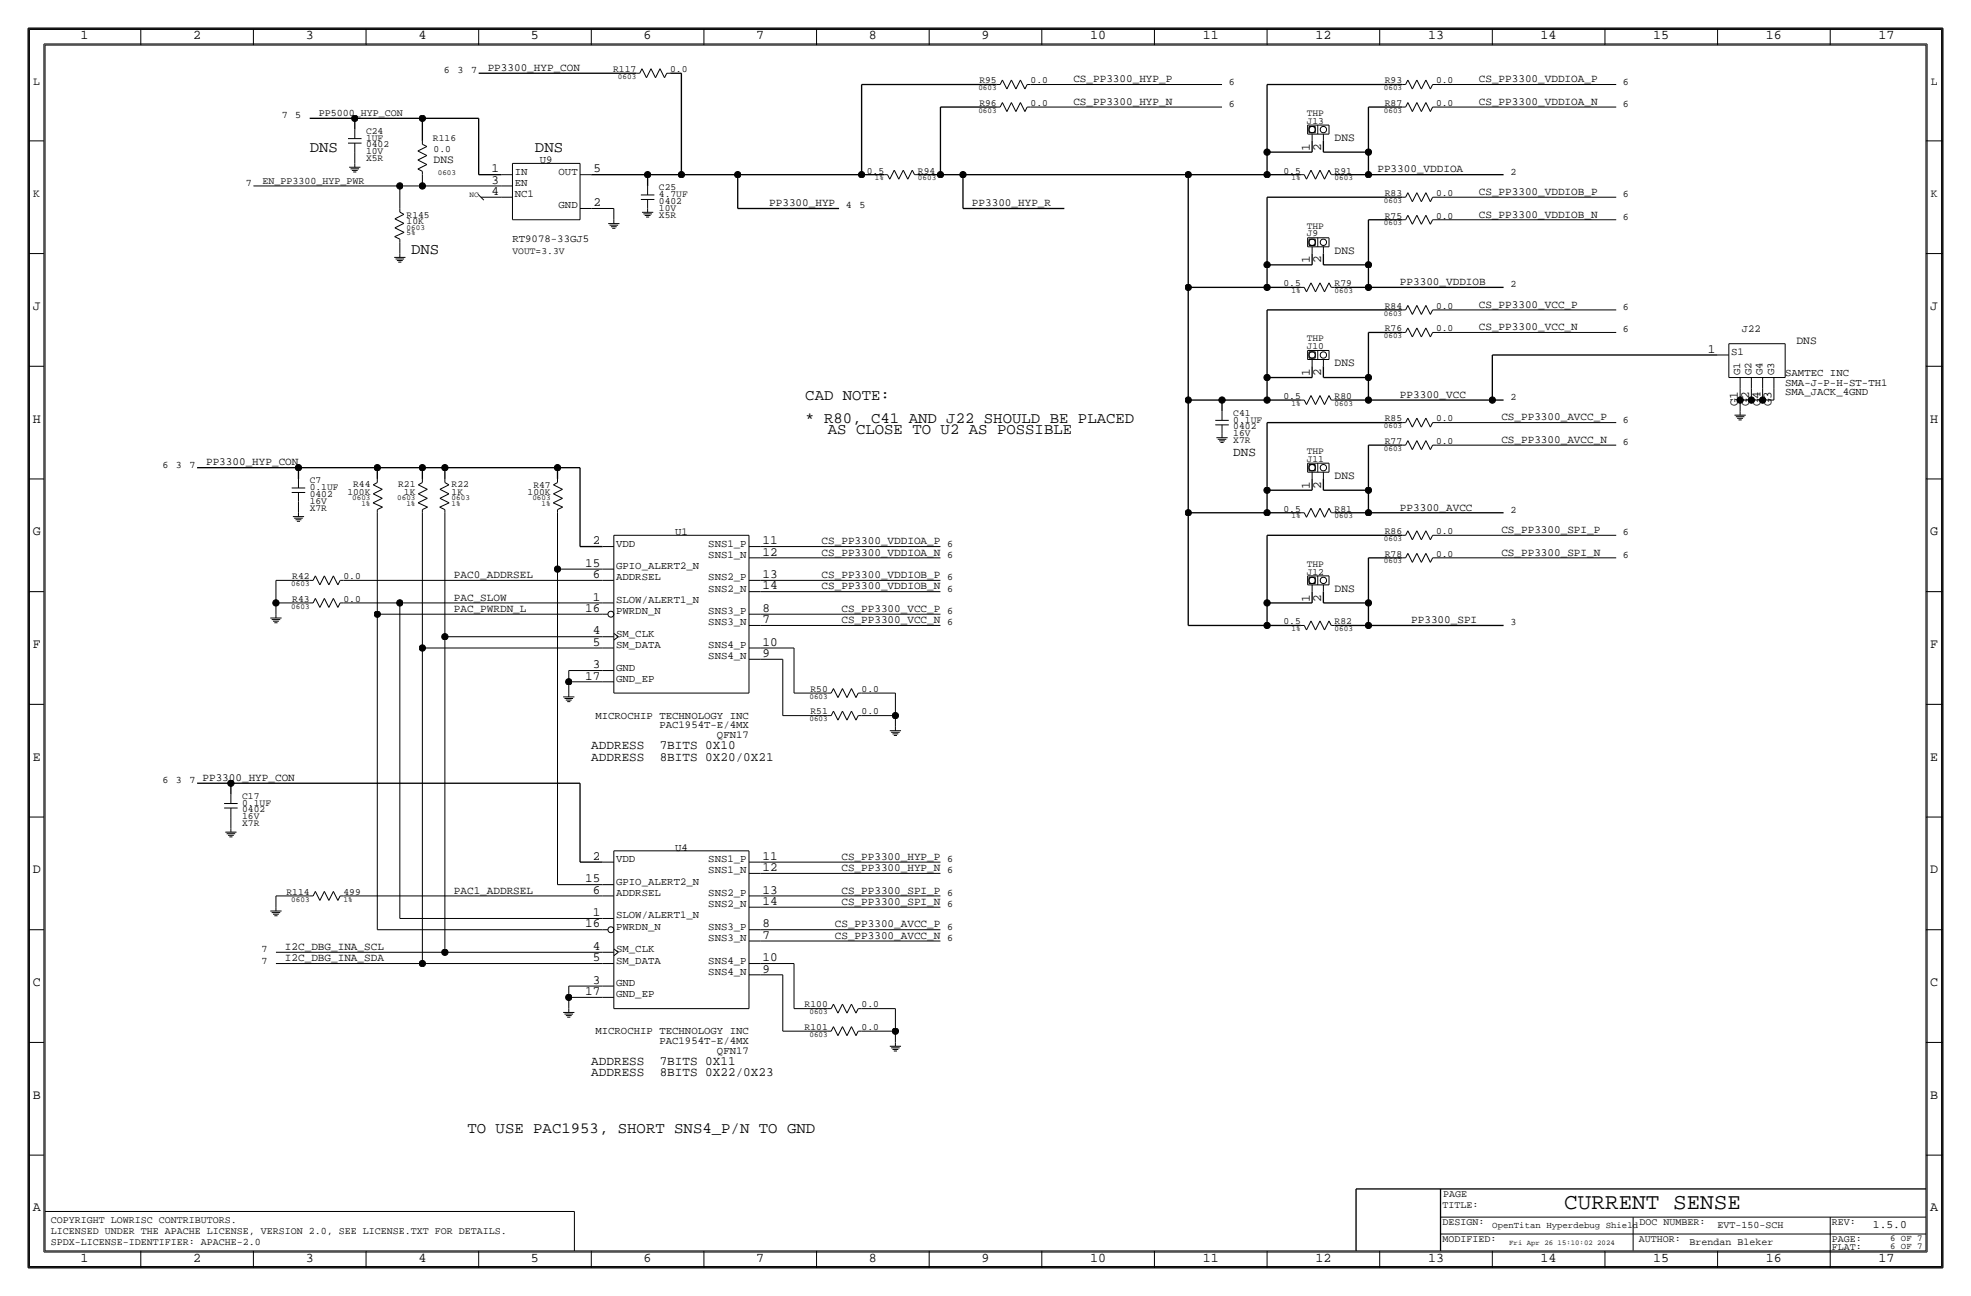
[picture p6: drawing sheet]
<svg xmlns="http://www.w3.org/2000/svg" width="444mm" height="292mm" viewBox="0 0 444 292" stroke-linecap="round" stroke-linejoin="round" font-family="sans-serif">
<defs><g id="words">
<text font-size="5.1" x="352.8" y="272.5">CURRENT SENSE</text>
<g font-size="3.5">
<text x="69.8" y="34.3">DNS</text>
<text x="120.6" y="34.3">DNS</text>
<text x="92.7" y="57.1">DNS</text>
<text x="181.6" y="95.2">* R80, C41 AND J22 SHOULD BE PLACED</text>
<text x="181.6" y="90.2">CAD NOTE:</text>
<text x="186.7" y="97.8">AS CLOSE TO U2 AS POSSIBLE</text>
<text x="105.4" y="255.3">TO USE PAC1953, SHORT SNS4_P/N TO GND</text>
</g>
<g font-size="3">
<text x="18.1" y="8.9">1</text>
<text x="43.5" y="8.9">2</text>
<text x="68.9" y="8.9">3</text>
<text x="94.3" y="8.9">4</text>
<text x="119.7" y="8.9">5</text>
<text x="145.1" y="8.9">6</text>
<text x="170.5" y="8.9">7</text>
<text x="195.9" y="8.9">8</text>
<text x="221.3" y="8.9">9</text>
<text x="245.8" y="8.9">10</text>
<text x="271.2" y="8.9">11</text>
<text x="296.6" y="8.9">12</text>
<text x="322" y="8.9">13</text>
<text x="347.4" y="8.9">14</text>
<text x="372.8" y="8.9">15</text>
<text x="398.2" y="8.9">16</text>
<text x="423.6" y="8.9">17</text>
<text x="7.4" y="69.8">J</text>
<text x="435.3" y="69.8">J</text>
<text x="7.4" y="95.2">H</text>
<text x="435.3" y="95.2">H</text>
<text x="7.4" y="120.6">G</text>
<text x="435.3" y="120.6">G</text>
<text x="7.4" y="146">F</text>
<text x="435.3" y="146">F</text>
<text x="7.4" y="171.4">E</text>
<text x="435.3" y="171.4">E</text>
<text x="7.4" y="196.8">D</text>
<text x="435.3" y="196.8">D</text>
<text x="7.4" y="222.2">C</text>
<text x="435.3" y="222.2">C</text>
<text x="7.4" y="247.6">B</text>
<text x="435.3" y="247.6">B</text>
<text x="7.4" y="273">A</text>
<text x="435.3" y="273">A</text>
<text x="18.1" y="284.5">1</text>
<text x="43.5" y="284.5">2</text>
<text x="68.9" y="284.5">3</text>
<text x="94.3" y="284.5">4</text>
<text x="119.7" y="284.5">5</text>
<text x="145.1" y="284.5">6</text>
<text x="170.5" y="284.5">7</text>
<text x="195.9" y="284.5">8</text>
<text x="221.3" y="284.5">9</text>
<text x="245.8" y="284.5">10</text>
<text x="271.2" y="284.5">11</text>
<text x="296.6" y="284.5">12</text>
<text x="322" y="284.5">13</text>
<text x="347.4" y="284.5">14</text>
<text x="372.8" y="284.5">15</text>
<text x="398.2" y="284.5">16</text>
<text x="423.6" y="284.5">17</text>
</g>
<g font-size="2.9">
<text x="295.4" y="34" transform="rotate(-90 295.4 34)">1</text>
<text x="297.9" y="34" transform="rotate(-90 297.9 34)">2</text>
<text x="110.8" y="38.9">1</text>
<text x="110.8" y="41.4">3</text>
<text x="133.9" y="38.9">5</text>
<text x="110.8" y="43.9">4</text>
<text x="133.9" y="46.5">2</text>
<text x="295.4" y="59.4" transform="rotate(-90 295.4 59.4)">1</text>
<text x="297.9" y="59.4" transform="rotate(-90 297.9 59.4)">2</text>
<text x="385.1" y="79.5">1</text>
<text x="295.4" y="84.8" transform="rotate(-90 295.4 84.8)">1</text>
<text x="297.9" y="84.8" transform="rotate(-90 297.9 84.8)">2</text>
<text x="391.9" y="91.6" transform="rotate(-90 391.9 91.6)">G1</text>
<text x="394.5" y="91.6" transform="rotate(-90 394.5 91.6)">G2</text>
<text x="397" y="91.6" transform="rotate(-90 397 91.6)">G4</text>
<text x="399.5" y="91.6" transform="rotate(-90 399.5 91.6)">G3</text>
<text x="278.1" y="102.9">DNS</text>
<text x="295.4" y="110.2" transform="rotate(-90 295.4 110.2)">1</text>
<text x="297.9" y="110.2" transform="rotate(-90 297.9 110.2)">2</text>
<text x="133.7" y="122.7">2</text>
<text x="172" y="122.7">11</text>
<text x="172" y="125.2">12</text>
<text x="132" y="127.8">15</text>
<text x="133.7" y="130.3">6</text>
<text x="172" y="130.3">13</text>
<text x="132" y="137.9">16</text>
<text x="133.7" y="135.4">1</text>
<text x="172" y="137.9">8</text>
<text x="172" y="132.8">14</text>
<text x="295.4" y="135.6" transform="rotate(-90 295.4 135.6)">1</text>
<text x="297.9" y="135.6" transform="rotate(-90 297.9 135.6)">2</text>
<text x="133.7" y="143">4</text>
<text x="172" y="140.5">7</text>
<text x="133.7" y="145.5">5</text>
<text x="172" y="145.5">10</text>
<text x="172" y="148.1">9</text>
<text x="132" y="153.2">17</text>
<text x="133.7" y="150.6">3</text>
<text x="133.3" y="171.4">ADDRESS</text>
<text x="133.3" y="168.9">ADDRESS</text>
<text x="148.8" y="171.4">8BITS 0X20/0X21</text>
<text x="148.8" y="168.9">7BITS 0X10</text>
<text x="133.7" y="193.8">2</text>
<text x="172" y="193.8">11</text>
<text x="172" y="196.3">12</text>
<text x="132" y="198.9">15</text>
<text x="133.7" y="201.4">6</text>
<text x="172" y="201.4">13</text>
<text x="172" y="204">14</text>
<text x="132" y="209">16</text>
<text x="133.7" y="206.5">1</text>
<text x="172" y="209">8</text>
<text x="133.7" y="214.1">4</text>
<text x="172" y="211.6">7</text>
<text x="133.7" y="216.7">5</text>
<text x="133.7" y="221.7">3</text>
<text x="172" y="216.7">10</text>
<text x="172" y="219.2">9</text>
<text x="132" y="224.3">17</text>
<text x="133.3" y="242.6">ADDRESS</text>
<text x="133.3" y="240">ADDRESS</text>
<text x="148.8" y="242.6">8BITS 0X22/0X23</text>
<text x="148.8" y="240">7BITS 0X11</text>
</g>
<g font-size="2.6">
<text x="7.5" y="19.1">L</text>
<text x="435.5" y="19.1">L</text>
<text x="301" y="31.8">DNS</text>
<text x="97.8" y="36.8">DNS</text>
<text x="7.5" y="44.4">K</text>
<text x="435.5" y="44.4">K</text>
<text x="301" y="57.1">DNS</text>
<text x="405.1" y="77.5">DNS</text>
<text x="301" y="82.5">DNS</text>
<text x="301" y="107.9">DNS</text>
<text x="301" y="133.3">DNS</text>
<text x="422.4" y="276.9">1.5.0</text>
</g>
<g font-size="2.5">
<text x="110" y="16">PP3300_HYP_CON</text>
<text x="242.1" y="18.5">CS_PP3300_HYP_P</text>
<text x="242.1" y="23.6">CS_PP3300_HYP_N</text>
<text x="333.5" y="23.6">CS_PP3300_VDDIOA_N</text>
<text x="333.5" y="18.5">CS_PP3300_VDDIOA_P</text>
<text x="310.6" y="38.9">PP3300_VDDIOA</text>
<text x="173.5" y="46.5">PP3300_HYP</text>
<text x="219.2" y="46.5">PP3300_HYP_R</text>
<text x="333.5" y="43.9">CS_PP3300_VDDIOB_P</text>
<text x="333.5" y="49">CS_PP3300_VDDIOB_N</text>
<text x="315.7" y="64.3">PP3300_VDDIOB</text>
<text x="333.5" y="69.3">CS_PP3300_VCC_P</text>
<text x="333.5" y="74.4">CS_PP3300_VCC_N</text>
<text x="315.7" y="89.7">PP3300_VCC</text>
<text x="338.6" y="94.7">CS_PP3300_AVCC_P</text>
<text x="338.6" y="99.8">CS_PP3300_AVCC_N</text>
<text x="46.5" y="104.9">PP3300_HYP_CON</text>
<text x="315.7" y="115.1">PP3300_AVCC</text>
<text x="185.3" y="122.7">CS_PP3300_VDDIOA_P 6</text>
<text x="185.3" y="125.2">CS_PP3300_VDDIOA_N 6</text>
<text x="338.6" y="120.1">CS_PP3300_SPI_P</text>
<text x="338.6" y="125.2">CS_PP3300_SPI_N</text>
<text x="102.4" y="130.3">PAC0_ADDRSEL</text>
<text x="185.3" y="130.3">CS_PP3300_VDDIOB_P 6</text>
<text x="102.4" y="135.4">PAC_SLOW</text>
<text x="102.4" y="137.9">PAC_PWRDN_L</text>
<text x="185.3" y="132.8">CS_PP3300_VDDIOB_N 6</text>
<text x="189.8" y="137.9">CS_PP3300_VCC_P 6</text>
<text x="189.8" y="140.5">CS_PP3300_VCC_N 6</text>
<text x="318.3" y="140.5">PP3300_SPI</text>
<text x="189.8" y="193.8">CS_PP3300_HYP_P 6</text>
<text x="189.8" y="196.3">CS_PP3300_HYP_N 6</text>
<text x="102.4" y="201.4">PAC1_ADDRSEL</text>
<text x="189.8" y="204">CS_PP3300_SPI_N 6</text>
<text x="189.8" y="201.4">CS_PP3300_SPI_P 6</text>
<text x="188.3" y="209">CS_PP3300_AVCC_P 6</text>
<text x="64.3" y="214.1">I2C_DBG_INA_SCL</text>
<text x="188.3" y="211.6">CS_PP3300_AVCC_N 6</text>
<text x="64.3" y="216.7">I2C_DBG_INA_SDA</text>
</g>
<g font-size="2.4">
<text x="116.1" y="39.4">IN</text>
<text x="116.1" y="41.9">EN</text>
<text x="121.7" y="36.8">U9</text>
<text x="126" y="39.4">OUT</text>
<text x="116.1" y="44.4">NC1</text>
<text x="126" y="47">GND</text>
<text x="115.6" y="54.6">RT9078-33GJ5</text>
<text x="392.8" y="74.9">J22</text>
<text x="390.4" y="80">S1</text>
<text x="392.4" y="84.6" transform="rotate(-90 392.4 84.6)">G1</text>
<text x="395" y="84.6" transform="rotate(-90 395 84.6)">G2</text>
<text x="397.5" y="84.6" transform="rotate(-90 397.5 84.6)">G4</text>
<text x="400.1" y="84.6" transform="rotate(-90 400.1 84.6)">G3</text>
<text x="402.6" y="89.1">SMA_JACK_4GND</text>
<text x="402.6" y="86.9">SMA-J-P-H-ST-TH1</text>
<text x="402.6" y="84.7">SAMTEC INC</text>
<text x="138.9" y="123.2">VDD</text>
<text x="152.2" y="120.6">U1</text>
<text x="159.7" y="125.7">SNS1_N</text>
<text x="159.7" y="123.2">SNS1_P</text>
<text x="138.9" y="128.3">GPIO_ALERT2_N</text>
<text x="138.9" y="130.8">ADDRSEL</text>
<text x="159.7" y="130.8">SNS2_P</text>
<text x="138.9" y="135.9">SLOW/ALERT1_N</text>
<text x="159.7" y="133.3">SNS2_N</text>
<text x="138.9" y="143.5">SM_CLK</text>
<text x="138.9" y="138.4">PWRDN_N</text>
<text x="159.7" y="141">SNS3_N</text>
<text x="159.7" y="138.4">SNS3_P</text>
<text x="138.9" y="146">SM_DATA</text>
<text x="159.7" y="146">SNS4_P</text>
<text x="159.7" y="148.6">SNS4_N</text>
<text x="138.9" y="151.1">GND</text>
<text x="138.9" y="153.7">GND_EP</text>
<text x="134.3" y="162">MICROCHIP TECHNOLOGY INC</text>
<text x="148.7" y="164.2">PAC1954T-E/4MX</text>
<text x="161.7" y="166.4">QFN17</text>
<text x="152.2" y="191.8">U4</text>
<text x="138.9" y="194.3">VDD</text>
<text x="159.7" y="196.8">SNS1_N</text>
<text x="159.7" y="194.3">SNS1_P</text>
<text x="138.9" y="199.4">GPIO_ALERT2_N</text>
<text x="138.9" y="201.9">ADDRSEL</text>
<text x="159.7" y="201.9">SNS2_P</text>
<text x="138.9" y="207">SLOW/ALERT1_N</text>
<text x="138.9" y="209.5">PWRDN_N</text>
<text x="159.7" y="204.5">SNS2_N</text>
<text x="159.7" y="209.5">SNS3_P</text>
<text x="138.9" y="214.6">SM_CLK</text>
<text x="159.7" y="212.1">SNS3_N</text>
<text x="138.9" y="217.2">SM_DATA</text>
<text x="159.7" y="217.2">SNS4_P</text>
<text x="159.7" y="219.7">SNS4_N</text>
<text x="138.9" y="222.3">GND</text>
<text x="138.9" y="224.8">GND_EP</text>
<text x="134.3" y="233.1">MICROCHIP TECHNOLOGY INC</text>
<text x="148.7" y="235.3">PAC1954T-E/4MX</text>
<text x="161.7" y="237.5">QFN17</text>
</g>
<g font-size="2.3">
<text x="100.1" y="16.5">6</text>
<text x="103.2" y="16.5">3</text>
<text x="106.2" y="16.5">7</text>
<text x="277.1" y="19.1">6</text>
<text x="366" y="19.1">6</text>
<text x="63.6" y="26.7">7</text>
<text x="66.6" y="26.7">5</text>
<text x="71.9" y="26.2">PP5000_HYP_CON</text>
<text x="277.1" y="24.1">6</text>
<text x="366" y="24.1">6</text>
<text x="55.4" y="41.9">7</text>
<text x="59.2" y="41.4">EN_PP3300_HYP_PWR</text>
<text x="340.6" y="39.4">2</text>
<text x="190.8" y="47">4</text>
<text x="193.8" y="47">5</text>
<text x="366" y="44.5">6</text>
<text x="366" y="49.5">6</text>
<text x="340.6" y="64.8">2</text>
<text x="366" y="69.9">6</text>
<text x="366" y="74.9">6</text>
<text x="340.6" y="90.2">2</text>
<text x="366" y="95.3">6</text>
<text x="366" y="100.3">6</text>
<text x="36.6" y="105.4">6</text>
<text x="39.7" y="105.4">3</text>
<text x="42.7" y="105.4">7</text>
<text x="340.6" y="115.6">2</text>
<text x="366" y="120.7">6</text>
<text x="366" y="125.7">6</text>
<text x="340.6" y="141">3</text>
<text x="36.6" y="176.5">6</text>
<text x="39.7" y="176.5">3</text>
<text x="42.7" y="176.5">7 PP3300_HYP_CON</text>
<text x="59" y="214.6">7</text>
<text x="59" y="217.2">7</text>
<text x="325.5" y="269.7">PAGE</text>
<text x="11.4" y="275.6">COPYRIGHT LOWRISC CONTRIBUTORS.</text>
<text x="325.3" y="272.3">TITLE:</text>
<text x="413.1" y="276">REV:</text>
<text x="11.4" y="278.1">LICENSED UNDER THE APACHE LICENSE, VERSION 2.0, SEE LICENSE.TXT FOR DETAILS.</text>
<text x="11.4" y="280.7">SPDX-LICENSE-IDENTIFIER: APACHE-2.0</text>
<text x="325.3" y="276">DESIGN:</text>
<text x="325.3" y="279.9">MODIFIED:</text>
<text x="369.6" y="279.9">AUTHOR:</text>
<text x="369.8" y="276">DOC NUMBER:</text>
<text x="381" y="280.7">Brendan Bleker</text>
<text x="387.3" y="276.9">EVT-150-SCH</text>
<text x="413.1" y="281.6">FLAT:</text>
<text x="413.1" y="279.9">PAGE:</text>
</g>
<g font-size="2.2">
<text x="138.3" y="16.3">R117</text>
<text x="151.1" y="16.3">0.0</text>
<text x="220.9" y="23.9">R96</text>
<text x="220.9" y="18.8">R95</text>
<text x="232.4" y="23.9">0.0</text>
<text x="232.4" y="18.8">0.0</text>
<text x="312.3" y="23.9">R87</text>
<text x="312.3" y="18.8">R93</text>
<text x="323.8" y="18.8">0.0</text>
<text x="323.8" y="23.9">0.0</text>
<text x="294.7" y="27.9">J13</text>
<text x="294.7" y="26.1">THP</text>
<text x="82.5" y="30.2">C24</text>
<text x="82.5" y="31.8">1UF</text>
<text x="82.5" y="33.2">0402</text>
<text x="82.5" y="34.8">10V</text>
<text x="97.6" y="31.8">R116</text>
<text x="97.8" y="34.3">0.0</text>
<text x="82.5" y="36.4">X5R</text>
<text x="195.5" y="39.1">0.5</text>
<text x="207" y="39.1">R94</text>
<text x="289.4" y="39.1">0.5</text>
<text x="301" y="39.1">R91</text>
<text x="148.6" y="42.9">C25</text>
<text x="148.6" y="47.5">10V</text>
<text x="148.6" y="45.9">0402</text>
<text x="148.6" y="44.4">4.7UF</text>
<text x="312.3" y="44.2">R83</text>
<text x="323.8" y="44.2">0.0</text>
<text x="91.7" y="49">R145</text>
<text x="91.7" y="50.5">10K</text>
<text x="148.6" y="49.1">X5R</text>
<text x="294.7" y="53.3">J9</text>
<text x="294.7" y="51.5">THP</text>
<text x="312.3" y="49.3">R75</text>
<text x="323.8" y="49.3">0.0</text>
<text x="115.6" y="57.1">VOUT=3.3V</text>
<text x="289.4" y="64.5">0.5</text>
<text x="301" y="64.5">R79</text>
<text x="312.3" y="69.6">R84</text>
<text x="323.8" y="69.6">0.0</text>
<text x="294.7" y="76.9">THP</text>
<text x="312.3" y="74.7">R76</text>
<text x="323.8" y="74.7">0.0</text>
<text x="294.7" y="78.7">J10</text>
<text x="289.4" y="89.9">0.5</text>
<text x="301" y="89.9">R80</text>
<text x="278.1" y="93.7">C41</text>
<text x="278.1" y="95.2">0.1UF</text>
<text x="312.3" y="95">R85</text>
<text x="323.8" y="95">0.0</text>
<text x="278.1" y="99.9">X7R</text>
<text x="278.1" y="98.3">16V</text>
<text x="278.1" y="96.7">0402</text>
<text x="312.3" y="100.1">R77</text>
<text x="323.8" y="100.1">0.0</text>
<text x="294.7" y="104.1">J11</text>
<text x="294.7" y="102.3">THP</text>
<text x="69.8" y="109">C7</text>
<text x="69.8" y="110.5">0.1UF</text>
<text x="69.8" y="112">0402</text>
<text x="69.8" y="113.5">16V</text>
<text x="78.3" y="111.5">100K</text>
<text x="79.6" y="109.7">R44</text>
<text x="89.8" y="109.7">R21</text>
<text x="91.1" y="111.5">1K</text>
<text x="101.9" y="109.7">R22</text>
<text x="101.9" y="111.5">1K</text>
<text x="119" y="111.5">100K</text>
<text x="120.3" y="110">R47</text>
<text x="69.8" y="115.1">X7R</text>
<text x="289.4" y="115.3">0.5</text>
<text x="301" y="115.3">R81</text>
<text x="312.3" y="125.5">R78</text>
<text x="312.3" y="120.4">R86</text>
<text x="323.8" y="120.4">0.0</text>
<text x="323.8" y="125.5">0.0</text>
<text x="65.9" y="130.6">R42</text>
<text x="77.5" y="130.6">0.0</text>
<text x="294.7" y="129.5">J12</text>
<text x="294.7" y="127.7">THP</text>
<text x="65.9" y="135.6">R43</text>
<text x="77.5" y="135.6">0.0</text>
<text x="289.4" y="140.7">0.5</text>
<text x="301" y="140.7">R82</text>
<text x="182.8" y="156">R50</text>
<text x="194.3" y="156">0.0</text>
<text x="182.8" y="161">R51</text>
<text x="194.3" y="161">0.0</text>
<text x="54.6" y="180.1">C17</text>
<text x="54.6" y="181.6">0.1UF</text>
<text x="54.6" y="184.7">16V</text>
<text x="54.6" y="183.1">0402</text>
<text x="54.6" y="186.2">X7R</text>
<text x="64.6" y="201.7">R114</text>
<text x="77.5" y="201.7">499</text>
<text x="181.5" y="227.1">R100</text>
<text x="194.3" y="227.1">0.0</text>
<text x="181.5" y="232.2">R101</text>
<text x="194.3" y="232.2">0.0</text>
</g>
<g font-size="2">
<text x="336.5" y="276.9">OpenTitan Hyperdebug Shield</text>
<text x="426.3" y="281.4">6 OF 7</text>
<text x="426.3" y="279.7">6 OF 7</text>
</g>
<g font-size="1.7">
<text x="139.4" y="17.8">0603</text>
<text x="220.6" y="20.3">0603</text>
<text x="312.1" y="20.3">0603</text>
<text x="220.6" y="25.4">0603</text>
<text x="312.1" y="25.4">0603</text>
<text x="98.7" y="39.4">0603</text>
<text x="197.3" y="40.6">1%</text>
<text x="207" y="40.6">0603</text>
<text x="291.3" y="40.6">1%</text>
<text x="301" y="40.6">0603</text>
<text x="105.9" y="44.4">NC</text>
<text x="312.1" y="45.7">0603</text>
<text x="91.7" y="51.8">0603</text>
<text x="91.7" y="53">5%</text>
<text x="312.1" y="50.8">0603</text>
<text x="291.3" y="66">1%</text>
<text x="301" y="66">0603</text>
<text x="312.1" y="71.1">0603</text>
<text x="312.1" y="76.2">0603</text>
<text x="291.3" y="91.4">1%</text>
<text x="301" y="91.4">0603</text>
<text x="312.1" y="96.5">0603</text>
<text x="312.1" y="101.6">0603</text>
<text x="79.4" y="112.8">0603</text>
<text x="81.5" y="114">1%</text>
<text x="89.6" y="112.8">0603</text>
<text x="91.7" y="114">1%</text>
<text x="101.9" y="114">1%</text>
<text x="101.9" y="112.8">0603</text>
<text x="120.1" y="112.8">0603</text>
<text x="122.1" y="114">1%</text>
<text x="291.3" y="116.8">1%</text>
<text x="301" y="116.8">0603</text>
<text x="312.1" y="121.9">0603</text>
<text x="312.1" y="127">0603</text>
<text x="65.7" y="132.1">0603</text>
<text x="65.7" y="137.2">0603</text>
<text x="291.3" y="142.2">1%</text>
<text x="301" y="142.2">0603</text>
<text x="182.5" y="157.5">0603</text>
<text x="182.5" y="162.6">0603</text>
<text x="65.7" y="203.2">0603</text>
<text x="77.5" y="203.2">1%</text>
<text x="182.5" y="228.6">0603</text>
<text x="182.5" y="233.7">0603</text>
<text x="340.4" y="280.7">Fri Apr 26 15:10:02 2024</text>
</g>
</g></defs>
<g fill="none" stroke="#000" stroke-width=".23">
<path d="M9.9 9.9h424.7zM9.9 9.9v272.3zM10.2 10.2v271.7zM10.2 10.2h424.1zM31.7 6.6v3.6zM57.1 6.6v3.6zM82.5 6.6v3.6zM107.9 6.6v3.6zM133.3 6.6v3.6zM143.5 16.5h.8zM144.8 15.5l-.5 1zM144.8 15.5l1 2z"/>
<path d="M146.8 15.5l-1 2zM146.8 15.5l1 2zM148.8 15.5l-1 2zM148.8 15.5l1.1 2zM150.4 16.5h.7zM150.4 16.5l-.5 1zM158.7 6.6v3.6zM184.1 6.6v3.6zM209.5 6.6v3.6zM224.8 19.1h.8zM226.1 18l-.5 1.1zM226.1 18l1 2.1z"/>
<path d="M228.1 18l-1 2.1zM228.1 18l1 2.1zM230.1 18l-1 2.1zM230.1 18l1 2.1zM231.6 19.1h.8zM231.6 19.1l-.5 1zM232.4 19.1h43.2zM234.9 6.6v3.6zM260.3 6.6v3.6zM285.8 6.6v3.6zM311.1 6.6v3.6zM316.2 19.1h.8z"/>
<path d="M317.5 18l-.5 1.1zM317.5 18l1 2.1zM319.5 18l-1 2.1zM319.5 18l1 2.1zM321.6 18l-1.1 2.1zM321.6 18l1 2.1zM323.1 19.1h.7zM323.1 19.1l-.5 1zM323.8 19.1h40.7zM336.5 6.6v3.6zM361.9 6.6v3.6zM387.3 6.6v3.6z"/>
<path d="M412.7 6.6v3.6zM434.3 10.2v271.7zM434.6 9.9v272.3zM6.6 31.8h3.3zM78.5 31.2h3zM78.5 32.3h3zM78.7 37.7h2.6zM79 38h2zM79.3 38.4h1.4zM79.7 38.8h.7zM80 34.3v2.5zM80 36.8v.9z"/>
<path d="M80 29.2v2zM80 32.3v2zM94.2 38.1l1 .5zM94.2 38.1l2.1-1zM94.2 36.1l2.1 1zM94.2 36.1l2.1-1zM94.2 34l2.1 1.1zM94.2 34l2.1-1zM95.2 39.4v2.5zM95.2 31.8v.7zM95.2 38.6v.8zM95.2 32.5l1.1 .5z"/>
<path d="M113 39.4h2.6zM115.6 36.8h15.2zM115.6 36.8v12.7zM130.8 39.4h2.5zM130.8 36.8v12.7zM199.4 39.4h.8zM200.2 39.4l.5 1zM201.7 38.4l1 2zM201.7 38.4l-1 2zM203.7 38.4l1 2zM203.7 38.4l-1 2zM205.7 38.4l.5 1z"/>
<path d="M205.7 38.4l-1 2zM206.2 39.4h.8zM224.8 24.1h.8zM226.1 23.1l-.5 1zM226.1 23.1l1 2zM228.1 23.1l-1 2zM228.1 23.1l1 2zM230.1 23.1l-1 2zM230.1 23.1l1 2zM231.6 24.1h.8zM231.6 24.1l-.5 1zM232.4 24.1h43.2z"/>
<path d="M293.4 39.4h.7zM294.1 39.4l.5 1zM294.9 28.2h4.8zM294.9 28.2v2zM294.9 30.2h4.8zM295.2 28.5h1.4zM295.2 28.5v1.4zM295.2 29.9h1.4zM295.7 38.4l1 2zM295.7 38.4l-1.1 2zM295.9 30.2v1.6zM296.6 28.5v1.4z"/>
<path d="M297.2 28.2v2zM297.7 38.4l1 2zM297.7 38.4l-1 2zM298.4 30.2v1.6zM299.7 38.4l.5 1zM299.7 38.4l-1 2zM299.7 28.2v2zM300.2 39.4h.8zM316.2 24.1h.8zM317.5 23.1l-.5 1zM317.5 23.1l1 2zM319.5 23.1l-1 2z"/>
<path d="M319.5 23.1l1 2zM321.6 23.1l-1.1 2zM321.6 23.1l1 2zM323.1 24.1h.7zM323.1 24.1l-.5 1zM323.8 24.1h40.7zM434.3 31.8h3.8zM6.6 57.1h3.3zM57.1 41.9h33.1zM88.9 58h2.5zM89 53.3l1.2 .6zM89 53.3l2.1-.9z"/>
<path d="M89.1 49.3l2-1zM89.1 49.3l2 1zM89.1 51.4l2-1.1zM89.1 51.4l2 1zM89.2 58.4h1.9zM89.5 58.7h1.3zM89.8 59.1h.7zM90.2 54.6v2.5zM90.2 41.9h5zM90.2 41.9v5.1zM90.2 57.1v.9zM90.2 47.8l.9 .5z"/>
<path d="M90.2 53.9v.7zM90.2 47v.8zM95.2 41.9h17.8zM107.8 43.8l1.3 1.3zM108.5 44.4h4.5zM113 44.4h2.6zM113 41.9h2.6zM115.6 49.5h15.2zM130.8 47h2.5zM133.3 47h5.1zM137.2 50.4h2.5zM137.5 50.7h1.9z"/>
<path d="M137.8 51.1h1.3zM138.1 51.5h.7zM138.4 47v2.5zM138.4 49.5v.9zM144.5 43.9h3.1zM144.5 45h3.1zM144.8 47.9h2.5zM145.1 48.2h1.9zM145.4 48.6h1.3zM145.7 48.9h.7zM146 47v.9zM146 41.9v2z"/>
<path d="M146 45v2zM294.9 53.6h4.8zM294.9 53.6v2zM294.9 55.6h4.8zM295.2 53.9h1.4zM295.2 53.9v1.4zM295.2 55.3h1.4zM295.9 55.6v1.5zM296.6 53.9v1.4zM297.2 53.6v2zM298.4 55.6v1.5zM299.7 53.6v2z"/>
<path d="M316.2 49.5h.8zM316.2 44.4h.8zM317.5 48.5l-.5 1zM317.5 48.5l1 2zM317.5 43.4l-.5 1zM317.5 43.4l1 2.1zM319.5 48.5l-1 2zM319.5 48.5l1 2zM319.5 43.4l-1 2.1zM319.5 43.4l1 2.1zM321.6 48.5l-1.1 2zM321.6 48.5l1 2z"/>
<path d="M321.6 43.4l-1.1 2.1zM321.6 43.4l1 2.1zM323.1 49.5h.7zM323.1 49.5l-.5 1zM323.1 44.4h.7zM323.1 44.4l-.5 1.1zM323.8 49.5h40.7zM323.8 44.4h40.7zM434.3 57.1h3.8zM293.4 64.8h.7zM294.1 64.8l.5 1zM294.9 79h4.8z"/>
<path d="M294.9 79v2zM295.2 79.3h1.4zM295.2 79.3v1.4zM295.7 63.8l1 2zM295.7 63.8l-1.1 2zM296.6 79.3v1.4zM297.2 79v2zM297.7 63.8l1 2zM297.7 63.8l-1 2zM299.7 79v2zM299.7 63.8l.5 1zM299.7 63.8l-1 2z"/>
<path d="M300.2 64.8h.8zM316.2 74.9h.8zM316.2 69.8h.8zM317.5 73.9l-.5 1zM317.5 73.9l1 2zM317.5 68.8l-.5 1zM317.5 68.8l1 2.1zM319.5 73.9l-1 2zM319.5 73.9l1 2zM319.5 68.8l-1 2.1zM319.5 68.8l1 2.1zM321.6 73.9l-1.1 2z"/>
<path d="M321.6 73.9l1 2zM321.6 68.8l-1.1 2.1zM321.6 68.8l1 2.1zM323.1 74.9h.7zM323.1 74.9l-.5 1zM323.1 69.8h.7zM323.1 69.8l-.5 1.1zM323.8 69.8h40.7zM323.8 74.9h40.7zM389.9 77.5h12.7zM389.9 77.5v7.6zM402.6 77.5v7.6z"/>
<path d="M6.6 82.5h3.3zM274.1 94.7h3zM274.1 95.8h3zM274.3 98.7h2.6zM274.6 99h2zM274.9 99.4h1.4zM275.2 99.7h.7zM275.6 92.7v2zM275.6 95.8v2zM275.6 97.8v.9zM293.4 90.2h.7zM294.1 90.2l.5 1z"/>
<path d="M294.9 81h4.8zM295.2 80.7h1.4zM295.7 89.2l1 2zM295.7 89.2l-1.1 2zM295.9 81v1.5zM297.7 89.2l1 2zM297.7 89.2l-1 2zM298.4 81v1.5zM299.7 89.2l.5 1zM299.7 89.2l-1 2zM300.2 90.2h.8zM316.2 95.2h.8z"/>
<path d="M317.5 99.3l-.5 1zM317.5 99.3l1 2zM317.5 94.2l-.5 1zM317.5 94.2l1 2.1zM319.5 99.3l-1 2zM319.5 99.3l1 2zM319.5 94.2l-1 2.1zM319.5 94.2l1 2.1zM321.6 99.3l-1.1 2zM321.6 99.3l1 2zM321.6 94.2l-1.1 2.1zM321.6 94.2l1 2.1z"/>
<path d="M323.1 95.2h.7zM323.1 95.2l-.5 1.1zM323.8 95.2h40.7zM387.3 80h2.6zM389.9 85.1h12.7zM391.2 93.6h2.5zM391.5 93.9h1.9zM391.8 94.3h1.3zM392.1 94.6h.7zM392.4 90.2h2.6zM392.4 87.6v2.6zM392.4 90.2v2.5z"/>
<path d="M392.4 85.1v2.5zM392.4 92.7v.9zM395 90.2h2.5zM395 87.6v2.6zM395 85.1v2.5zM397.5 87.6v2.6zM397.5 90.2h2.5zM397.5 85.1v2.5zM400 87.6v2.6zM400 85.1v2.5zM434.3 82.5h3.8zM6.6 107.9h3.3z"/>
<path d="M65.8 110h3zM65.8 111h3zM66 116.4h2.6zM66.3 116.8h2zM66.6 117.1h1.4zM67 117.5h.7zM67.3 113v2.6zM67.3 115.6v.8zM67.3 107.9v2.1zM67.3 111v2zM84.1 113.3l2.2 1zM84.1 113.3l2.1-1z"/>
<path d="M84.2 109.3l.9-.5zM84.2 109.3l2 1zM84.2 111.3l2-1zM84.2 111.3l2 1zM85.1 115.6v22.8zM85.1 114.9l1.2-.6zM85.1 114.9v.7zM85.1 107.9v.9zM94.3 113.3l2.1 1zM94.3 113.3l2.1-1zM94.3 109.3l.9-.5zM94.3 109.3l2.1 1z"/>
<path d="M94.3 111.3l2.1-1zM94.3 111.3l2.1 1zM95.2 115.6v30.4zM95.2 114.9l1.2-.6zM95.2 114.9v.7zM95.2 107.9v.9zM99.2 114.3l1.1 .6zM99.2 114.3l2.1-1zM99.2 110.3l2-1zM99.2 110.3l2 1zM99.2 112.3l2-1zM99.2 112.3l2.1 1z"/>
<path d="M100.3 115.6v27.9zM100.3 108.8l.9 .5zM100.3 114.9v.7zM100.3 107.9v.9zM124.8 113.3l2.1 1zM124.8 113.3l2-1zM124.8 109.3l.9-.5zM124.8 109.3l2 1zM124.8 111.3l2-1zM124.8 111.3l2 1zM125.7 115.6v12.7zM125.7 114.9l1.2-.6z"/>
<path d="M125.7 114.9v.7zM125.7 107.9v.9zM293.4 115.6h.7zM294.1 115.6l.5 1zM294.9 104.4h4.8zM294.9 104.4v2zM294.9 106.4h4.8zM295.2 104.7h1.4zM295.2 104.7v1.4zM295.2 106.1h1.4zM295.7 114.6l1 2zM295.7 114.6l-1.1 2z"/>
<path d="M295.9 106.4v1.5zM296.6 104.7v1.4zM297.2 104.4v2zM297.7 114.6l1 2zM297.7 114.6l-1 2zM298.4 106.4v1.5zM299.7 114.6l.5 1zM299.7 114.6l-1 2zM299.7 104.4v2zM300.2 115.6h.8zM316.2 100.3h.8zM317.5 119.6l-.5 1z"/>
<path d="M317.5 119.6l1 2.1zM319.5 119.6l-1 2.1zM319.5 119.6l1 2.1zM321.6 119.6l-1.1 2.1zM321.6 119.6l1 2.1zM323.1 100.3h.7zM323.1 100.3l-.5 1zM323.8 100.3h40.7zM434.3 107.9h3.8zM6.6 133.3h3.3zM61 139.3h2.5zM61.3 139.6h1.9z"/>
<path d="M62.2 135.9h7.6zM62.2 130.8v5.1zM62.2 135.9v2.5zM62.2 130.8h7.6zM62.2 138.4v.9zM69.8 135.9h.8zM69.8 130.8h.8zM71.1 134.9l-.5 1zM71.1 134.9l1 2zM71.1 129.8l-.5 1zM71.1 129.8l1 2zM73.2 134.9l-1.1 2z"/>
<path d="M73.2 134.9l1 2zM73.2 129.8l-1.1 2zM73.2 129.8l1 2zM75.2 134.9l-1 2zM75.2 134.9l1 2zM75.2 129.8l-1 2zM75.2 129.8l1 2zM76.7 135.9h.8zM76.7 135.9l-.5 1zM76.7 130.8h.8zM76.7 130.8l-.5 1zM77.5 130.8h58.4z"/>
<path d="M77.5 135.9h12.7zM85.1 138.4v71.1zM85.1 138.4h50.8zM90.2 135.9v71.1zM90.2 135.9h45.7zM125.7 128.3h10.2zM125.7 128.3v71.1zM135.9 138.4h1.2zM135.9 123.2h2.5zM135.9 128.3h2.5zM135.9 130.8h2.5zM135.9 135.9h2.5z"/>
<path d="M138.4 120.6h30.5zM138.4 120.6v35.6zM168.9 123.2h2.5zM168.9 125.7h2.5zM168.9 133.3h2.5zM168.9 130.8h2.5zM168.9 138.4h2.5zM168.9 120.6v35.6zM171.4 125.7h40.7zM171.4 138.4h40.7zM171.4 123.2h40.7zM171.4 133.3h40.7z"/>
<path d="M171.4 130.8h40.7zM294.9 129.8h4.8zM294.9 129.8v2zM294.9 131.8h4.8zM295.2 130.1h1.4zM295.2 130.1v1.4zM295.2 131.5h1.4zM295.7 140l1 2zM295.7 140l-1.1 2zM295.9 131.8v1.5zM296.6 130.1v1.4zM297.2 129.8v2z"/>
<path d="M297.7 140l1 2zM297.7 140l-1 2zM298.4 131.8v1.5zM299.7 140l.5 1zM299.7 140l-1 2zM299.7 129.8v2zM316.2 125.7h.8zM316.2 120.6h.8zM317.5 124.7l-.5 1zM317.5 124.7l1 2zM319.5 124.7l-1 2zM319.5 124.7l1 2z"/>
<path d="M321.6 124.7l-1.1 2zM321.6 124.7l1 2zM323.1 125.7h.7zM323.1 125.7l-.5 1zM323.1 120.6h.7zM323.1 120.6l-.5 1.1zM323.8 120.6h40.7zM323.8 125.7h40.7zM434.3 133.3h3.8zM6.6 158.7h3.3zM61.6 140h1.3zM61.9 140.4h.7z"/>
<path d="M95.2 146v71.2zM95.2 146h40.7zM100.3 143.5v71.1zM100.3 143.5h35.6zM127 157.1h2.5zM127.3 157.4h1.9zM127.6 157.8h1.3zM127.9 158.1h.7zM128.3 151.1h7.6zM128.3 151.1v2.6zM128.3 153.7h7.6zM128.3 153.7v2.5z"/>
<path d="M128.3 156.2v.9zM135.9 146h2.5zM135.9 143.5h2.5zM135.9 151.1h2.5zM135.9 153.7h2.5zM138.4 144.3l1-.8zM138.4 142.7l1 .8zM138.4 156.2h30.5zM168.9 141h2.5zM168.9 148.6h2.5zM168.9 146h2.5zM171.4 146h7.7z"/>
<path d="M171.4 141h40.7zM171.4 148.6h5.1zM176.5 148.6v12.7zM179.1 146v10.2zM179.1 156.2h7.6zM186.7 156.2h.8zM188 155.2l-.5 1zM188 155.2l1 2zM190 155.2l-1 2zM190 155.2l1 2zM192 155.2l-1 2zM192 155.2l1 2z"/>
<path d="M193.5 156.2h.8zM193.5 156.2l-.5 1zM194.3 156.2h7.6zM201.9 156.2v5.1zM293.4 141h.7zM294.1 141l.5 1zM300.2 141h.8zM434.3 158.7h3.8zM52.1 179.1v2zM176.5 161.3h10.2zM186.7 161.3h.8zM188 160.3l-.5 1z"/>
<path d="M188 160.3l1 2zM190 160.3l-1 2zM190 160.3l1 2zM192 160.3l-1 2zM192 160.3l1 2zM193.5 161.3h.8zM193.5 161.3l-.5 1zM194.3 161.3h7.6zM200.7 164.7h2.5zM201 165h1.9zM201.3 165.4h1.3zM201.6 165.8h.7z"/>
<path d="M201.9 161.3v2.5zM201.9 163.8v.9zM6.6 184.1h3.3zM50.5 181.1h3.1zM50.5 182.1h3.1zM50.8 187.6h2.5zM51.1 187.9h1.9zM51.4 188.3h1.3zM51.7 188.6h.7zM52.1 184.1v2.6zM52.1 186.7v.9zM52.1 182.1v2z"/>
<path d="M125.7 199.4h10.2zM135.9 194.3h2.5zM135.9 199.4h2.5zM138.4 191.8h30.5zM138.4 191.8v35.5zM168.9 194.3h2.5zM168.9 196.8h2.5zM168.9 191.8v35.5zM171.4 196.8h40.7zM171.4 194.3h40.7zM434.3 184.1h3.8zM6.6 209.5h3.3z"/>
<path d="M61 205.3h2.5zM61.3 205.7h1.9zM61.6 206h1.3zM61.9 206.4h.7zM62.2 201.9h7.6zM62.2 201.9v2.6zM62.2 214.6h38.1zM62.2 217.2h33zM62.2 204.5v.8zM69.8 201.9h.8zM71.1 200.9l-.5 1zM71.1 200.9l1 2z"/>
<path d="M73.2 200.9l-1.1 2zM73.2 200.9l1 2zM75.2 200.9l-1 2zM75.2 200.9l1 2zM76.7 201.9h.8zM76.7 201.9l-.5 1zM77.5 201.9h58.4zM85.1 209.5h50.8zM90.2 207h45.7zM95.2 217.2h40.7zM100.3 214.6h35.6zM135.9 209.5h1.2z"/>
<path d="M135.9 201.9h2.5zM135.9 207h2.5zM135.9 217.2h2.5zM135.9 214.6h2.5zM138.4 215.4l1-.8zM138.4 213.9l1 .7zM168.9 204.5h2.5zM168.9 201.9h2.5zM168.9 209.5h2.5zM168.9 212.1h2.5zM168.9 219.7h2.5zM168.9 217.2h2.5z"/>
<path d="M171.4 209.5h40.7zM171.4 212.1h40.7zM171.4 201.9h40.7zM171.4 204.5h40.7zM171.4 219.7h5.1zM171.4 217.2h7.7zM176.5 219.7v12.7zM179.1 217.2v10.1zM434.3 209.5h3.8zM6.6 234.9h3.3zM127 228.2h2.5zM127.3 228.5h1.9z"/>
<path d="M127.6 228.9h1.3zM127.9 229.3h.7zM128.3 222.2h7.6zM128.3 222.2v2.6zM128.3 224.8h7.6zM128.3 224.8v2.5zM128.3 227.3v.9zM135.9 222.2h2.5zM135.9 224.8h2.5zM138.4 227.3h30.5zM176.5 232.4h10.2zM179.1 227.3h7.6z"/>
<path d="M186.7 232.4h.8zM186.7 227.3h.8zM188 231.4l-.5 1zM188 231.4l1 2zM188 226.3l-.5 1zM188 226.3l1 2zM190 231.4l-1 2zM190 231.4l1 2zM190 226.3l-1 2zM190 226.3l1 2zM192 231.4l-1 2zM192 231.4l1 2z"/>
<path d="M192 226.3l-1 2zM192 226.3l1 2zM193.5 232.4h.8zM193.5 232.4l-.5 1zM193.5 227.3h.8zM193.5 227.3l-.5 1zM194.3 227.3h7.6zM194.3 232.4h7.6zM200.7 235.8h2.5zM201 236.2h1.9zM201.3 236.5h1.3zM201.6 236.9h.7z"/>
<path d="M201.9 227.3v5.1zM201.9 232.4v2.5zM201.9 234.9v.9zM434.3 234.9h3.8zM6.6 260.3h3.3zM10.2 273h119.3zM129.5 273v8.9zM324.9 278.1h109.4zM324.9 274.3h109.4zM368.3 274.3v7.5zM412.7 274.3v11.4zM434.3 260.3h3.8z"/>
<path d="M9.9 282.2h424.7zM10.2 281.9h424.1zM31.7 281.9v3.8zM57.1 281.9v3.8zM82.5 281.9v3.8zM107.9 281.9v3.8zM133.3 281.9v3.8zM158.7 281.9v3.8zM184.1 281.9v3.8zM209.5 281.9v3.8zM234.9 281.9v3.8zM260.3 281.9v3.8z"/>
<path d="M285.8 281.9v3.8zM311.1 281.9v3.8zM336.5 281.9v3.8zM361.9 281.9v3.8zM387.3 281.9v3.8z"/>
<circle cx="295.9" cy="29.2" r=".72"/>
<circle cx="298.5" cy="29.2" r=".72"/>
<circle cx="295.9" cy="54.6" r=".72"/>
<circle cx="298.5" cy="54.6" r=".72"/>
<circle cx="295.9" cy="80" r=".72"/>
<circle cx="298.5" cy="80" r=".72"/>
<circle cx="295.9" cy="105.4" r=".72"/>
<circle cx="298.5" cy="105.4" r=".72"/>
<circle cx="137.8" cy="138.4" r=".67"/>
<circle cx="295.9" cy="130.8" r=".72"/>
<circle cx="298.5" cy="130.8" r=".72"/>
<circle cx="137.8" cy="209.6" r=".67"/>
</g>
<g fill="none" stroke="#000" stroke-width=".3">
<path d="M6.3 6.3h431.8zM6.3 6.3v279.4zM6.6 6.6v278.9zM6.6 6.6h431.3zM107.9 16.5h35.6zM151.1 16.5h2.6zM153.7 16.5v22.9zM194.3 19.1h30.5zM194.3 19.1v20.3zM285.8 19.1v15.2zM285.8 19.1h30.4zM437.9 6.6v278.9z"/>
<path d="M438.1 6.3v279.4zM69.8 26.7h10.2zM80 26.7h15.2zM80 26.7v2.5zM95.2 26.7h12.7zM95.2 26.7v5.1zM107.9 39.4h5.1zM107.9 26.7v12.7zM133.3 39.4h12.7zM146 39.4h7.7zM146 39.4v2.5zM153.7 39.4h12.7z"/>
<path d="M166.4 39.4h27.9zM166.4 39.4v7.6zM194.3 39.4h5.1zM207 39.4h5.1zM212.1 39.4h5.1zM212.1 24.1v15.3zM212.1 24.1h12.7zM217.2 39.4h50.8zM217.2 39.4v7.6zM268 39.4h17.8zM268 39.4v25.4zM285.8 39.4h7.6z"/>
<path d="M285.8 34.3v5.1zM285.8 34.3h10.1zM295.9 31.8v2.5zM298.4 34.3h10.2zM298.4 31.8v2.5zM301 39.4h7.6zM308.6 24.1h7.6zM308.6 24.1v10.2zM308.6 34.3v5.1zM308.6 39.4h30.5zM166.4 47h22.8zM217.2 47h22.8z"/>
<path d="M285.8 59.7v5.1zM285.8 59.7h10.1zM285.8 44.4v15.3zM285.8 44.4h30.4zM295.9 57.1v2.6zM298.4 59.7h10.2zM298.4 57.1v2.6zM308.6 49.5h7.6zM308.6 49.5v10.2zM308.6 59.7v5.1zM268 64.8h17.8zM268 64.8v25.4z"/>
<path d="M285.8 64.8h7.6zM285.8 69.8v15.3zM285.8 69.8h30.4zM301 64.8h7.6zM308.6 74.9v10.2zM308.6 74.9h7.6zM308.6 64.8h30.5zM268 90.2h7.6zM268 90.2v25.4zM275.6 90.2h10.2zM275.6 90.2v2.5zM285.8 90.2h7.6z"/>
<path d="M285.8 85.1v5.1zM285.8 95.2v15.3zM285.8 85.1h10.1zM285.8 95.2h30.4zM295.9 82.5v2.6zM298.4 85.1h10.2zM298.4 82.5v2.6zM301 90.2h7.6zM308.6 90.2h27.9zM308.6 85.1v5.1zM336.5 80h50.8zM336.5 80v10.2z"/>
<path d="M336.5 90.2h2.6zM44.4 105.4h22.9zM67.3 105.4h17.8zM67.3 105.4v2.5zM85.1 105.4h10.1zM85.1 105.4v2.5zM95.2 105.4h5.1zM95.2 105.4v2.5zM100.3 105.4h25.4zM100.3 105.4v2.5zM125.7 105.4h5.1zM125.7 105.4v2.5z"/>
<path d="M130.8 105.4v17.8zM268 115.6h17.8zM268 115.6v25.4zM285.8 115.6h7.6zM285.8 110.5v5.1zM285.8 110.5h10.1zM295.9 107.9v2.6zM298.4 110.5h10.2zM298.4 107.9v2.6zM301 115.6h7.6zM308.6 100.3h7.6zM308.6 100.3v10.2z"/>
<path d="M308.6 110.5v5.1zM308.6 115.6h30.5zM130.8 123.2h5.1zM285.8 135.9v5.1zM285.8 120.6v15.3zM285.8 135.9h10.1zM285.8 120.6h30.4zM295.9 133.3v2.6zM298.4 135.9h10.2zM298.4 133.3v2.6zM308.6 125.7h7.6zM308.6 125.7v10.2z"/>
<path d="M308.6 135.9v5.1zM268 141h17.8zM285.8 141h7.6zM301 141h7.6zM308.6 141h30.5zM44.4 176.5h7.7zM52.1 176.5h78.7zM52.1 176.5v2.6zM130.8 176.5v17.8zM130.8 194.3h5.1zM305.8 268v13.9zM305.8 268h128.5z"/>
<path d="M324.9 268v13.9zM6.3 285.7h431.8zM6.6 285.5h431.3z"/>
</g>
<g fill="#000" stroke="#000" stroke-width=".23">
<circle cx="80" cy="26.7" r=".71"/>
<circle cx="95.3" cy="26.7" r=".71"/>
<circle cx="146.1" cy="39.4" r=".71"/>
<circle cx="153.7" cy="39.4" r=".71"/>
<circle cx="166.4" cy="39.4" r=".71"/>
<circle cx="194.3" cy="39.4" r=".71"/>
<circle cx="212.1" cy="39.4" r=".71"/>
<circle cx="217.2" cy="39.4" r=".71"/>
<circle cx="268" cy="39.4" r=".71"/>
<circle cx="285.8" cy="39.4" r=".71"/>
<circle cx="285.8" cy="34.3" r=".71"/>
<circle cx="308.6" cy="39.4" r=".71"/>
<circle cx="308.6" cy="34.3" r=".71"/>
<circle cx="90.2" cy="41.9" r=".71"/>
<circle cx="95.3" cy="41.9" r=".71"/>
<circle cx="285.8" cy="59.7" r=".71"/>
<circle cx="308.6" cy="59.7" r=".71"/>
<circle cx="268" cy="64.8" r=".71"/>
<circle cx="285.8" cy="64.8" r=".71"/>
<circle cx="308.6" cy="64.8" r=".71"/>
<circle cx="268" cy="90.2" r=".71"/>
<circle cx="275.6" cy="90.2" r=".71"/>
<circle cx="285.8" cy="85.1" r=".71"/>
<circle cx="285.8" cy="90.2" r=".71"/>
<circle cx="308.6" cy="85.1" r=".71"/>
<circle cx="308.6" cy="90.2" r=".71"/>
<circle cx="336.6" cy="90.2" r=".71"/>
<circle cx="392.4" cy="90.2" r=".71"/>
<circle cx="395" cy="90.2" r=".71"/>
<circle cx="397.5" cy="90.2" r=".71"/>
<circle cx="67.3" cy="105.4" r=".71"/>
<circle cx="85.1" cy="105.4" r=".71"/>
<circle cx="95.3" cy="105.4" r=".71"/>
<circle cx="100.3" cy="105.4" r=".71"/>
<circle cx="125.7" cy="105.4" r=".71"/>
<circle cx="268" cy="115.6" r=".71"/>
<circle cx="285.8" cy="110.5" r=".71"/>
<circle cx="285.8" cy="115.6" r=".71"/>
<circle cx="308.6" cy="110.5" r=".71"/>
<circle cx="308.6" cy="115.6" r=".71"/>
<circle cx="62.2" cy="135.9" r=".71"/>
<circle cx="85.1" cy="138.4" r=".71"/>
<circle cx="90.2" cy="135.9" r=".71"/>
<circle cx="125.7" cy="128.3" r=".71"/>
<circle cx="285.8" cy="135.9" r=".71"/>
<circle cx="308.6" cy="135.9" r=".71"/>
<circle cx="95.3" cy="146" r=".71"/>
<circle cx="100.3" cy="143.5" r=".71"/>
<circle cx="128.3" cy="153.7" r=".71"/>
<circle cx="285.8" cy="141" r=".71"/>
<circle cx="308.6" cy="141" r=".71"/>
<circle cx="52.1" cy="176.5" r=".71"/>
<circle cx="201.9" cy="161.3" r=".71"/>
<circle cx="95.3" cy="217.2" r=".71"/>
<circle cx="100.3" cy="214.6" r=".71"/>
<circle cx="128.3" cy="224.8" r=".71"/>
<circle cx="201.9" cy="232.4" r=".71"/>
</g>
<use href="#words"/>
</svg>
